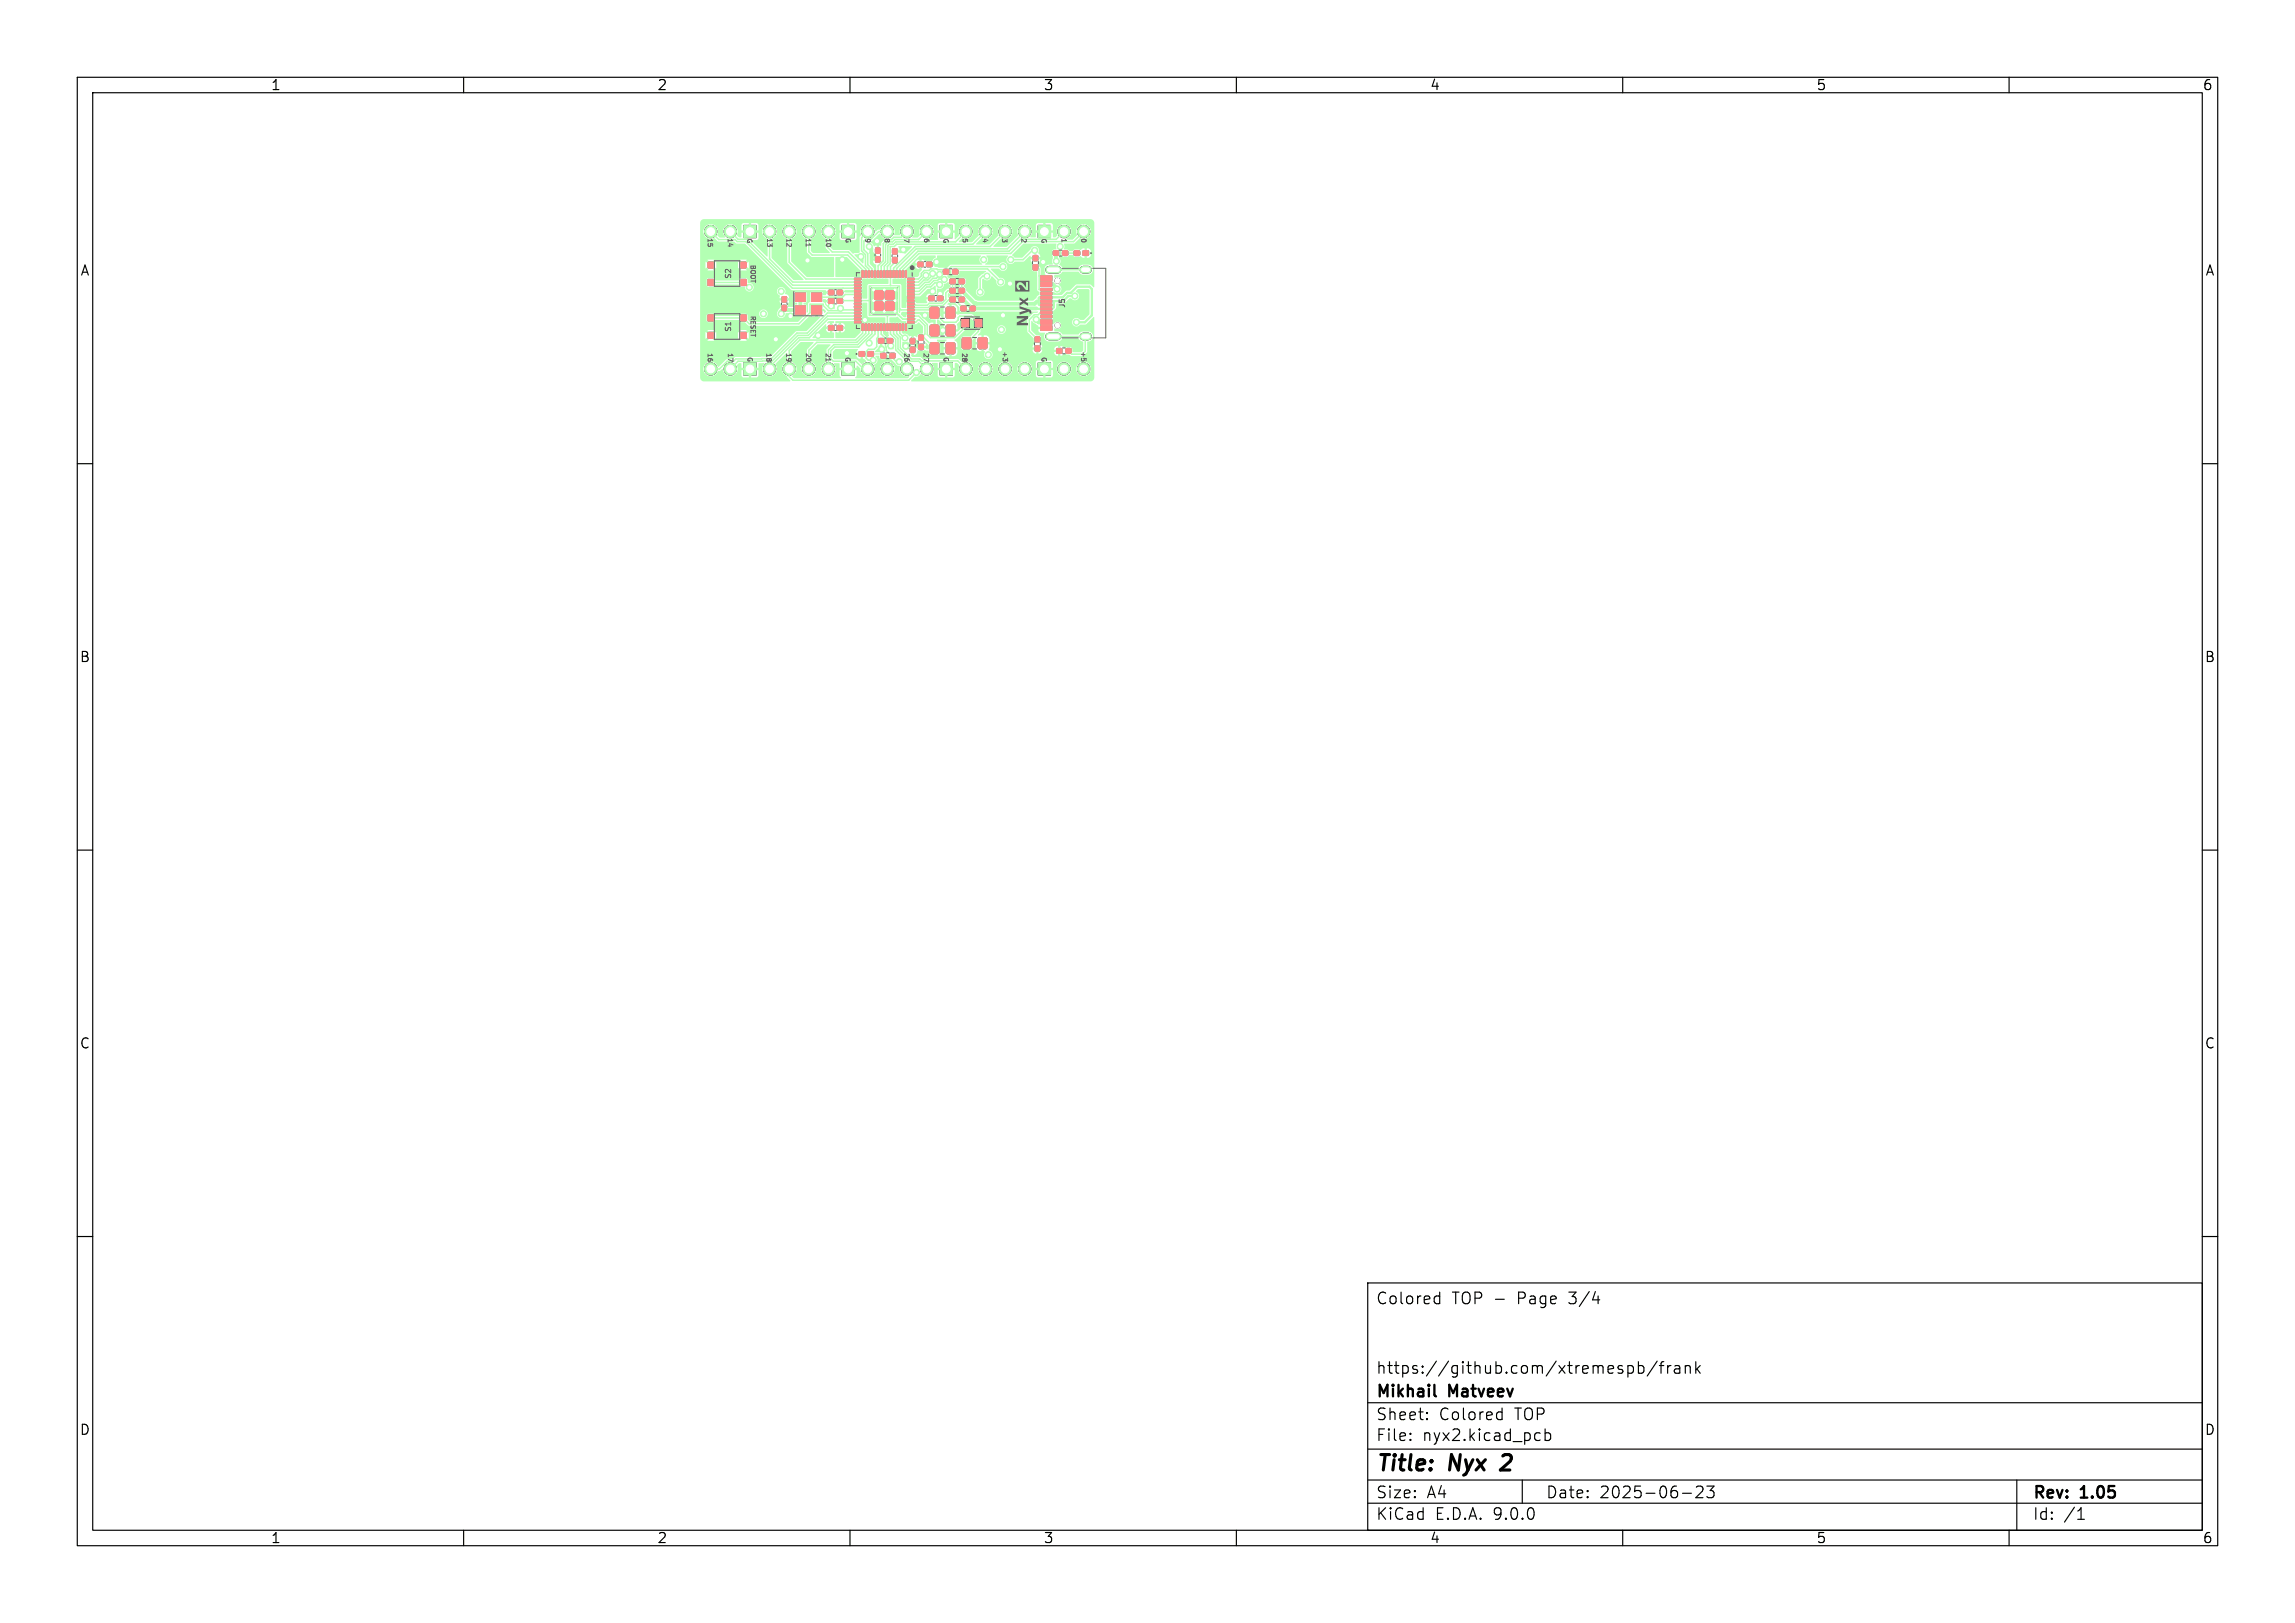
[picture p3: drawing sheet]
<svg xmlns="http://www.w3.org/2000/svg" width="297mm" height="210mm" viewBox="0 0 297 210" stroke-linecap="round" stroke-linejoin="round" font-family="sans-serif">
<defs><g id="words">
<g font-size="2.8">
<text x="178" y="190.9">Title:</text>
<text x="187.7" y="190.9">Nyx</text>
<text x="195.2" y="190.9">2</text>
</g>
<g font-size="2.1">
<text x="178" y="169">Colored</text>
<text x="187.9" y="169">TOP -</text>
<text x="196.5" y="169">Page</text>
<text x="203.3" y="169">3/4</text>
<text x="178" y="178">https://github.com/xtremespb/frank</text>
<text x="178" y="184">Sheet:</text>
<text x="178" y="181.2">Mikhail</text>
<text x="186.2" y="184">Colored</text>
<text x="187.6" y="181.2">Matveev</text>
<text x="196.1" y="184">TOP</text>
<text x="178" y="186.7">File:</text>
<text x="184.1" y="186.7">nyx2.kicad_pcb</text>
<text x="178" y="196.9">KiCad</text>
<text x="178" y="194.1">Size:</text>
<text x="184.7" y="194.1">A4</text>
<text x="185.7" y="196.9">E.D.A.</text>
<text x="193.3" y="196.9">9.0.0</text>
<text x="200" y="194.1">Date:</text>
<text x="207" y="194.1">2025-06-23</text>
<text x="263" y="194.3">Rev:</text>
<text x="263" y="196.9">Id:</text>
<text x="267.1" y="196.9">/1</text>
<text x="269.4" y="194.3">1.05</text>
</g>
<g font-size="1.8">
<text x="35" y="11.9">1</text>
<text x="85" y="11.9">2</text>
<text x="135" y="11.9">3</text>
<text x="185" y="11.9">4</text>
<text x="235" y="11.9">5</text>
<text x="285" y="11.9">6</text>
<text x="10.3" y="35.9">A</text>
<text x="285.4" y="35.9">A</text>
<text x="10.3" y="85.9">B</text>
<text x="285.3" y="85.9">B</text>
<text x="10.3" y="135.9">C</text>
<text x="285.3" y="135.9">C</text>
<text x="10.3" y="185.9">D</text>
<text x="285.3" y="185.9">D</text>
<text x="35" y="199.9">1</text>
<text x="85" y="199.9">2</text>
<text x="135" y="199.9">3</text>
<text x="185" y="199.9">4</text>
<text x="235" y="199.9">5</text>
<text x="285" y="199.9">6</text>
</g>
<g font-size="1" fill="#626262">
<text x="94.8" y="36.2" transform="rotate(-90 94.8 36.2)">S2</text>
<text x="138" y="40" transform="rotate(-90 138 40)">J5</text>
<text x="94.8" y="43" transform="rotate(-90 94.8 43)">S1</text>
</g>
<g font-size=".8" fill="#626262">
<text x="91.5" y="30.8" transform="rotate(90 91.5 30.8)">15</text>
<text x="94.1" y="30.8" transform="rotate(90 94.1 30.8)">14</text>
<text x="96.5" y="30.8" transform="rotate(90 96.5 30.8)">G</text>
<text x="97" y="34.2" transform="rotate(90 97 34.2)">BOOT</text>
<text x="99.2" y="30.8" transform="rotate(90 99.2 30.8)">13</text>
<text x="101.7" y="30.8" transform="rotate(90 101.7 30.8)">12</text>
<text x="104.2" y="30.8" transform="rotate(90 104.2 30.8)">11</text>
<text x="106.8" y="30.8" transform="rotate(90 106.8 30.8)">10</text>
<text x="109.3" y="30.8" transform="rotate(90 109.3 30.8)">G</text>
<text x="111.9" y="30.8" transform="rotate(90 111.9 30.8)">9</text>
<text x="114.4" y="30.8" transform="rotate(90 114.4 30.8)">8</text>
<text x="116.9" y="30.8" transform="rotate(90 116.9 30.8)">7</text>
<text x="119.5" y="30.8" transform="rotate(90 119.5 30.8)">6</text>
<text x="121.9" y="30.8" transform="rotate(90 121.9 30.8)">G</text>
<text x="124.5" y="30.8" transform="rotate(90 124.5 30.8)">5</text>
<text x="127.1" y="30.8" transform="rotate(90 127.1 30.8)">4</text>
<text x="129.6" y="30.8" transform="rotate(90 129.6 30.8)">3</text>
<text x="132.1" y="30.8" transform="rotate(90 132.1 30.8)">2</text>
<text x="134.6" y="30.8" transform="rotate(90 134.6 30.8)">G</text>
<text x="137.3" y="30.8" transform="rotate(90 137.3 30.8)">1</text>
<text x="139.8" y="30.8" transform="rotate(90 139.8 30.8)">0</text>
<text x="97" y="40.8" transform="rotate(90 97 40.8)">RESET</text>
<text x="91.5" y="45.7" transform="rotate(90 91.5 45.7)">16</text>
<text x="94.1" y="45.7" transform="rotate(90 94.1 45.7)">17</text>
<text x="96.6" y="46.1" transform="rotate(90 96.6 46.1)">G</text>
<text x="99.1" y="45.7" transform="rotate(90 99.1 45.7)">18</text>
<text x="101.7" y="45.7" transform="rotate(90 101.7 45.7)">19</text>
<text x="104.2" y="45.7" transform="rotate(90 104.2 45.7)">20</text>
<text x="106.8" y="45.7" transform="rotate(90 106.8 45.7)">21</text>
<text x="109.2" y="46.1" transform="rotate(90 109.2 46.1)">G</text>
<text x="116.9" y="45.7" transform="rotate(90 116.9 45.7)">26</text>
<text x="119.4" y="45.7" transform="rotate(90 119.4 45.7)">27</text>
<text x="121.9" y="46.1" transform="rotate(90 121.9 46.1)">G</text>
<text x="124.4" y="45.7" transform="rotate(90 124.4 45.7)">28</text>
<text x="129.6" y="45.3" transform="rotate(90 129.6 45.3)">+3</text>
<text x="134.6" y="46.1" transform="rotate(90 134.6 46.1)">G</text>
<text x="139.7" y="45.3" transform="rotate(90 139.7 45.3)">+5</text>
</g>
</g></defs>
<g fill="none" stroke="#000" stroke-width=".15">
<path d="M10 10h277v190h-277zM12 12h273v186h-273zM60 10v2M110 10v2M160 10v2M210 10v2M260 10v2M10 60h2M285 60h2M10 110h2M285 110h2M10 160h2"/>
<path d="M177 166h108v32h-108zM185.9 167.7l.4 .1M186.3 167.2v1.5M186.3 168.6l-.4 .1M206.1 168.2h.9M210.7 176.8l.4-.1 .3 .3v.4l-.2 .2-.1 .1-.4-.1M212 176.8l.5-.1 .2 .3v.4l-.1 .2-.1 .1-.5-.1M212 176.2v1.5M214.5 176.1l-1.3 2M214.7 176.7h.6M215.3 176.2l-.3 .1v.1v1.3M215.8 176.7v1"/>
<path d="M216.2 176.7a.38 .38 0 0 0-.4 .3M216.7 176.8l.2-.1 .4 .1 .1 .9M217.4 177.1h-.5a.29 .29 0 0 0-.2 .3 .29 .29 0 0 0 .2 .3l.5-.1M218.1 176.8a.37 .37 0 0 1 .6 .1v.8M218.1 176.7v1M219.5 176.2v1.5M219.6 177.1l.4 .6M220 176.7l-.5 .6M285 160h2M60 198v2M110 198v2M160 198v2"/>
<path d="M177 194.5h108M177 191.5h108M177 187.5h108M177 181.5h108M182.5 186.3h.1l-.1 .1M182.5 186.3v.1M182.5 185.5v.1M182.5 185.5h.1l-.1 .1M184.7 183.6v.1M184.7 183.6h-.1l.1 .1M184.7 182.8v.1M184.7 182.8h-.1l.1 .1"/>
<path d="M194 182.7l.4 .1M194.4 182.2v1.5M194.4 183.6l-.4 .1M197 191.5v3M198.9 185.4l.4 .1M199.3 186.3l-.4 .1M200 185.5l.4-.1 .3 .3v.4l-.2 .2-.1 .1-.4-.1M200 184.9v1.5M210 198v2M217.7 193.2h1.2M219.5 192.4l.2-.1h.4a.41 .41 0 0 1 .2 .6l-.8 .9h.9M220.9 192.3h.9l-.5 .6a.41 .41 0 0 1 .5 .3v.3l-.1 .2-.6 .1-.2-.1"/>
<path d="M260 198v2M261 191.5v6.5M268.9 196.6h.8M269 195.5l.3-.4v1.5"/>
</g>
<path d="M195.4 189.1l-1.2 1.1h1.2" fill="none" stroke="#000" stroke-width=".4"/>
<path d="M185.6 180.5l.2 .2" fill="none" stroke="#000" stroke-width=".3"/>
<g fill="#000" stroke="#000" stroke-width=".13">
<path d="M91.6 33.9h.8v.8h-.8zM91.6 36.2h.8v.7h-.8zM95.8 33.9h.8v.8h-.8zM95.8 36.2h.8v.7h-.8zM96.3 29.2h1.6v1.6h-1.6zM101.2 38.4h.6v.7h-.6zM102.9 37.9h1.3v1.1h-1.3zM105 37.9h1.3v1.1h-1.3zM107.2 38.7h.7v.5h-.7zM107.2 37.6h.7v.5h-.7zM109 29.2h1.6v1.6h-1.6zM108.4 38.7h.6v.5h-.6z"/>
<path d="M108.4 37.6h.6v.5h-.6zM110.6 36h.8v.2h-.8zM110.6 36.4h.8v.2h-.8zM110.6 36.8h.8v.2h-.8zM110.6 37.2h.8v.2h-.8zM110.6 37.6h.8v.2h-.8zM110.6 38h.8v.2h-.8zM110.6 38.4h.8v.2h-.8zM110.6 38.8h.8v.2h-.8zM110.6 39.2h.8v.2h-.8zM110.6 39.6h.8v.2h-.8zM111.6 35l.1 .1v.8h-.2z"/>
<path d="M112 35l.1 .1v.8h-.2zM112.4 35l.1 .1v.8h-.2zM112.8 37.2h3.3v3.4h-3.3zM112.8 35l.1 .1v.8h-.2zM113.2 35l.1 .1v.8h-.2zM113.3 33.2h.6v.7h-.6zM113.3 32.1h.6v.7h-.6zM113.6 35l.1 .1v.8h-.2zM114 35l.1 .1v.8h-.2zM114.4 35l.1 .1v.8h-.2zM114.8 35l.1 .1v.8h-.2zM115.2 35l.1 .1v.8h-.2z"/>
<path d="M115.5 33.3h.6v.7h-.6zM115.5 32.2h.6v.7h-.6zM115.6 35l.1 .1v.8h-.2zM116 35l.1 .1v.8h-.2zM116.4 35l.1 .1v.8h-.2zM116.8 35l.1 .1v.8h-.2zM117.2 35l.1 .1v.8h-.2zM117.5 39.6h.8v.2h-.8zM117.5 39.2h.8v.2h-.8zM117.5 38.8h.8v.2h-.8zM117.5 38.4h.8v.2h-.8zM117.5 38h.8v.2h-.8z"/>
<path d="M117.5 37.6h.8v.2h-.8zM117.5 37.2h.8v.2h-.8zM117.5 36.8h.8v.2h-.8zM117.5 36.4h.8v.2h-.8zM117.4 36.1l.9-.1v.2h-.8zM118.8 33.9h.6v.6h-.6zM119.9 33.9h.7v.6h-.7zM120.2 38.3h.7v.6h-.7zM120.4 39.8l.2-.1 .8 .1 .1 .2-.1 1.1-.1 .1-.9-.1-.1-.2zM121.3 38.3h.7v.6h-.7zM121.7 29.2h1.6v1.6h-1.6zM122.1 34.9h.6v.5h-.6z"/>
<path d="M122.5 39.8l.2-.1 .8 .1 .1 .2-.1 1.1-.2 .1-.8-.1-.1-.2zM123.3 34.9h.6v.5h-.6zM123 36.1h.6v.6h-.6zM123 37.3h.6v.6h-.6zM123 38.5h.6v.5h-.6zM124.2 36.1h.6v.6h-.6zM124.2 37.3h.6v.6h-.6zM124.2 38.5h.6v.5h-.6zM133.7 33.1h.6v.6h-.6zM133.7 34.3h.6v.6h-.6zM134.4 29.2h1.6v1.6h-1.6zM134.7 39.3h1.4v.3h-1.4z"/>
<path d="M134.7 38.8h1.4v.3h-1.4zM134.7 38.3h1.4v.3h-1.4zM134.7 37.8h1.4v.3h-1.4zM134.7 37.3h1.4v.3h-1.4zM134.7 36.5h1.4v.6h-1.4zM134.7 35.7h1.4v.6h-1.4zM136.3 32.5h.7v.5h-.7zM137.5 32.5h.7v.5h-.7zM139 32.5h.7v.5h-.7zM140.2 32.5h.6v.5h-.6zM91.6 40.8h.8v.7h-.8zM91.6 43h.8v.8h-.8z"/>
<path d="M95.8 40.8h.8v.7h-.8zM95.8 43h.8v.8h-.8zM96.3 46.9h1.6v1.6h-1.6zM101.2 39.5h.6v.7h-.6zM102.9 39.6h1.3v1.1h-1.3zM105 39.6h1.3v1.1h-1.3zM107.2 42.1h.7v.6h-.7zM109 46.9h1.6v1.6h-1.6zM108.4 42.1h.6v.6h-.6zM111.2 45.5h.7v.6h-.7zM110.6 40h.8v.2h-.8zM110.6 40.4h.8v.2h-.8z"/>
<path d="M110.6 40.8h.8v.2h-.8zM110.6 41.2h.8v.2h-.8zM110.6 41.6h.8v.2h-.8zM111.6 41.9l.1 .1v.8l-.2-.1zM112 41.9l.1 .1v.8l-.2-.1zM112.3 45.5h.7v.6h-.7zM112.4 41.9l.1 .1v.8l-.2-.1zM112.8 41.9l.1 .1v.8l-.2-.1zM113.2 41.9l.1 .1v.8l-.2-.1zM113.6 41.9l.1 .1v.8l-.2-.1zM114 45.8h.6v.5h-.6zM114 41.9l.1 .1v.8l-.2-.1z"/>
<path d="M113.7 43.8h.7v.6h-.7zM114.4 41.9l.1 .1v.8l-.2-.1zM114.8 41.9l.1 .1v.8l-.2-.1zM115.2 45.8h.6v.5h-.6zM115.2 41.9l.1 .1v.8l-.2-.1zM114.8 43.8h.7v.6h-.7zM115.6 41.9l.1 .1v.8l-.2-.1zM116 41.9l.1 .1v.8l-.2-.1zM116.4 41.9l.1 .1v.8l-.2-.1zM116.8 41.9l.1 .1v.8l-.2-.1zM117.2 41.9l.1 .1v.8l-.2-.1zM117.8 43.8h.6v.7h-.6z"/>
<path d="M117.8 44.9h.6v.7h-.6zM117.5 41.6h.8v.2h-.8zM117.5 41.2h.8v.2h-.8zM117.5 40.8h.8v.2h-.8zM117.5 40.4h.8v.2h-.8zM117.5 40h.8v.2h-.8zM118.9 44.6h.6v.6h-.6zM118.9 43.4h.6v.6h-.6zM120.4 42.1l.2-.1 .9 .1v.2v1.1l-.2 .1-.9-.1v-.2zM120.4 44.4l.2-.1 .9 .1v.2v1.1l-.2 .1-.9-.1v-.2zM121.7 46.9h1.6v1.6h-1.6zM122.5 42.1l.2-.1 .8 .1 .1 .2-.1 1.1-.2 .1-.8-.1-.1-.2z"/>
<path d="M122.5 44.4l.2-.1 .8 .1 .1 .2-.1 1.1-.2 .1-.8-.1-.1-.2zM124.6 43.8l.1-.1 .9 .1 .1 .1-.1 1.2h-.2h-.8l-.1-.2zM124.4 39.6h.6v.6h-.6zM124.4 41.2h1v1.2h-1zM125.6 39.6h.6v.6h-.6zM126.6 43.8l.2-.1 .9 .1 .1 .1-.1 1.2h-.2h-.9v-.2zM126.1 41.2h1v1.2h-1zM134 44.8h.5v.6h-.5zM134 43.6h.5v.6h-.5zM134.4 46.9h1.6v1.6h-1.6zM134.7 42.1h1.4v.6h-1.4zM134.7 41.4h1.4v.6h-1.4z"/>
<path d="M134.7 40.8h1.4v.3h-1.4zM134.7 40.3h1.4v.3h-1.4zM134.7 39.8h1.4v.3h-1.4zM136.8 45.1h.6v.6h-.6zM138 45.1h.6v.6h-.6z"/>
<circle cx="92" cy="30" r=".8"/>
<circle cx="94.5" cy="30" r=".8"/>
<circle cx="99.6" cy="30" r=".8"/>
<circle cx="102.1" cy="30" r=".8"/>
<circle cx="104.7" cy="30" r=".8"/>
<circle cx="107.2" cy="30" r=".8"/>
<circle cx="112.3" cy="30" r=".8"/>
<circle cx="114.8" cy="30" r=".8"/>
<circle cx="117.4" cy="30" r=".8"/>
<circle cx="119.9" cy="30" r=".8"/>
<circle cx="125" cy="30" r=".8"/>
<circle cx="127.5" cy="30" r=".8"/>
<circle cx="130.1" cy="30" r=".8"/>
<circle cx="132.6" cy="30" r=".8"/>
<circle cx="136.9" cy="36.3" r=".33"/>
<circle cx="137.7" cy="30" r=".8"/>
<circle cx="140.2" cy="30" r=".8"/>
<circle cx="92" cy="47.7" r=".8"/>
<circle cx="94.5" cy="47.7" r=".8"/>
<circle cx="99.6" cy="47.7" r=".8"/>
<circle cx="102.1" cy="47.7" r=".8"/>
<circle cx="104.7" cy="47.7" r=".8"/>
<circle cx="107.2" cy="47.7" r=".8"/>
<circle cx="112.3" cy="47.7" r=".8"/>
<circle cx="114.8" cy="47.7" r=".8"/>
<circle cx="117.4" cy="47.7" r=".8"/>
<circle cx="119.9" cy="47.7" r=".8"/>
<circle cx="125" cy="47.7" r=".8"/>
<circle cx="127.5" cy="47.7" r=".8"/>
<circle cx="130.1" cy="47.7" r=".8"/>
<circle cx="132.6" cy="47.7" r=".8"/>
<circle cx="136.9" cy="42.1" r=".33"/>
<circle cx="137.7" cy="47.7" r=".8"/>
<circle cx="140.2" cy="47.7" r=".8"/>
</g>
<path d="M135.8 34.9h1.1M140.2 34.9h.6M135.8 43.5h1.1M140.2 43.5h.6" fill="none" stroke="#000" stroke-width="1"/>
<g fill="#b3ffb3" stroke="#b3ffb3" stroke-width=".13">
<path d="M111.2 45.5h.7v.6h-.7z"/>
<path d="M112.3 45.5h.7v.6h-.7z"/>
<path d="M91.6 40.8h.8v.7h-.8z"/>
<path d="M95.8 40.8h.8v.7h-.8z"/>
<path d="M91.6 43h.8v.8h-.8z"/>
<path d="M95.8 43h.8v.8h-.8z"/>
<path d="M118.8 33.9h.6v.6h-.6z"/>
<path d="M119.9 33.9h.7v.6h-.7z"/>
<path d="M124.2 38.5h.6v.5h-.6z"/>
<path d="M123 38.5h.6v.5h-.6z"/>
<path d="M117.2 35l.1 .1v.8h-.2z"/>
<path d="M116.8 35l.1 .1v.8h-.2z"/>
<path d="M116.4 35l.1 .1v.8h-.2z"/>
<path d="M116 35l.1 .1v.8h-.2z"/>
<path d="M115.6 35l.1 .1v.8h-.2z"/>
<path d="M115.2 35l.1 .1v.8h-.2z"/>
<path d="M114.8 35l.1 .1v.8h-.2z"/>
<path d="M114.4 35l.1 .1v.8h-.2z"/>
<path d="M114 35l.1 .1v.8h-.2z"/>
<path d="M113.6 35l.1 .1v.8h-.2z"/>
<path d="M113.2 35l.1 .1v.8h-.2z"/>
<path d="M112.8 35l.1 .1v.8h-.2z"/>
<path d="M112.4 35l.1 .1v.8h-.2z"/>
<path d="M112 35l.1 .1v.8h-.2z"/>
<path d="M111.6 35l.1 .1v.8h-.2z"/>
<path d="M110.6 36h.8v.2h-.8z"/>
<path d="M110.6 36.4h.8v.2h-.8z"/>
<path d="M110.6 36.8h.8v.2h-.8z"/>
<path d="M110.6 37.2h.8v.2h-.8z"/>
<path d="M110.6 37.6h.8v.2h-.8z"/>
<path d="M110.6 38h.8v.2h-.8z"/>
<path d="M110.6 38.4h.8v.2h-.8z"/>
<path d="M110.6 38.8h.8v.2h-.8z"/>
<path d="M110.6 39.2h.8v.2h-.8z"/>
<path d="M110.6 39.6h.8v.2h-.8z"/>
<path d="M110.6 40h.8v.2h-.8z"/>
<path d="M110.6 40.4h.8v.2h-.8z"/>
<path d="M110.6 40.8h.8v.2h-.8z"/>
<path d="M110.6 41.2h.8v.2h-.8z"/>
<path d="M110.6 41.6h.8v.2h-.8z"/>
<path d="M111.6 41.9l.1 .1v.8l-.2-.1z"/>
<path d="M112 41.9l.1 .1v.8l-.2-.1z"/>
<path d="M112.4 41.9l.1 .1v.8l-.2-.1z"/>
<path d="M112.8 41.9l.1 .1v.8l-.2-.1z"/>
<path d="M113.2 41.9l.1 .1v.8l-.2-.1z"/>
<path d="M113.6 41.9l.1 .1v.8l-.2-.1z"/>
<path d="M114 41.9l.1 .1v.8l-.2-.1z"/>
<path d="M114.4 41.9l.1 .1v.8l-.2-.1z"/>
<path d="M114.8 41.9l.1 .1v.8l-.2-.1z"/>
<path d="M115.2 41.9l.1 .1v.8l-.2-.1z"/>
<path d="M115.6 41.9l.1 .1v.8l-.2-.1z"/>
<path d="M116 41.9l.1 .1v.8l-.2-.1z"/>
<path d="M116.4 41.9l.1 .1v.8l-.2-.1z"/>
<path d="M116.8 41.9l.1 .1v.8l-.2-.1z"/>
<path d="M117.2 41.9l.1 .1v.8l-.2-.1z"/>
<path d="M117.5 41.6h.8v.2h-.8z"/>
<path d="M117.5 41.2h.8v.2h-.8z"/>
<path d="M117.5 40.8h.8v.2h-.8z"/>
<path d="M117.5 40.4h.8v.2h-.8z"/>
<path d="M117.5 40h.8v.2h-.8z"/>
<path d="M117.5 39.6h.8v.2h-.8z"/>
<path d="M117.5 39.2h.8v.2h-.8z"/>
<path d="M117.5 38.8h.8v.2h-.8z"/>
<path d="M117.5 38.4h.8v.2h-.8z"/>
<path d="M117.5 38h.8v.2h-.8z"/>
<path d="M117.5 37.6h.8v.2h-.8z"/>
<path d="M117.5 37.2h.8v.2h-.8z"/>
<path d="M117.5 36.8h.8v.2h-.8z"/>
<path d="M117.5 36.4h.8v.2h-.8z"/>
<path d="M117.4 36.1l.9-.1v.2h-.8z"/>
<path d="M112.8 37.2h3.3v3.4h-3.3z"/>
<path d="M115.5 33.3h.6v.7h-.6z"/>
<path d="M115.5 32.2h.6v.7h-.6z"/>
<path d="M124.2 36.1h.6v.6h-.6z"/>
<path d="M123 36.1h.6v.6h-.6z"/>
<path d="M134.7 42.1h1.4v.6h-1.4z"/>
<path d="M134.7 41.4h1.4v.6h-1.4z"/>
<path d="M134.7 40.8h1.4v.3h-1.4z"/>
<path d="M134.7 40.3h1.4v.3h-1.4z"/>
<path d="M134.7 39.8h1.4v.3h-1.4z"/>
<path d="M134.7 39.3h1.4v.3h-1.4z"/>
<path d="M134.7 38.8h1.4v.3h-1.4z"/>
<path d="M134.7 38.3h1.4v.3h-1.4z"/>
<path d="M134.7 37.8h1.4v.3h-1.4z"/>
<path d="M134.7 37.3h1.4v.3h-1.4z"/>
<path d="M134.7 36.5h1.4v.6h-1.4z"/>
<path d="M134.7 35.7h1.4v.6h-1.4z"/>
<path d="M124.6 43.8l.1-.1 .9 .1 .1 .1-.1 1.2h-.2h-.8l-.1-.2z"/>
<path d="M126.6 43.8l.2-.1 .9 .1 .1 .1-.1 1.2h-.2h-.9v-.2z"/>
<path d="M108.4 42.1h.6v.6h-.6z"/>
<path d="M107.2 42.1h.7v.6h-.7z"/>
<path d="M108.4 38.7h.6v.5h-.6z"/>
<path d="M107.2 38.7h.7v.5h-.7z"/>
<path d="M134.4 29.2h1.6v1.6h-1.6z"/>
<path d="M121.7 29.2h1.6v1.6h-1.6z"/>
<path d="M109 29.2h1.6v1.6h-1.6z"/>
<path d="M96.3 29.2h1.6v1.6h-1.6z"/>
<path d="M91.6 33.9h.8v.8h-.8z"/>
<path d="M95.8 33.9h.8v.8h-.8z"/>
<path d="M91.6 36.2h.8v.7h-.8z"/>
<path d="M95.8 36.2h.8v.7h-.8z"/>
<path d="M120.4 42.1l.2-.1 .9 .1v.2v1.1l-.2 .1-.9-.1v-.2z"/>
<path d="M122.5 42.1l.2-.1 .8 .1 .1 .2-.1 1.1-.2 .1-.8-.1-.1-.2z"/>
<path d="M120.4 44.4l.2-.1 .9 .1v.2v1.1l-.2 .1-.9-.1v-.2z"/>
<path d="M122.5 44.4l.2-.1 .8 .1 .1 .2-.1 1.1-.2 .1-.8-.1-.1-.2z"/>
<path d="M137.5 32.5h.7v.5h-.7z"/>
<path d="M136.3 32.5h.7v.5h-.7z"/>
<path d="M117.8 43.8h.6v.7h-.6z"/>
<path d="M117.8 44.9h.6v.7h-.6z"/>
<path d="M120.4 39.8l.2-.1 .8 .1 .1 .2-.1 1.1-.1 .1-.9-.1-.1-.2z"/>
<path d="M122.5 39.8l.2-.1 .8 .1 .1 .2-.1 1.1-.2 .1-.8-.1-.1-.2z"/>
<path d="M120.2 38.3h.7v.6h-.7z"/>
<path d="M121.3 38.3h.7v.6h-.7z"/>
<path d="M114.8 43.8h.7v.6h-.7z"/>
<path d="M113.7 43.8h.7v.6h-.7z"/>
<path d="M125.6 39.6h.6v.6h-.6z"/>
<path d="M124.4 39.6h.6v.6h-.6z"/>
<path d="M133.7 33.1h.6v.6h-.6z"/>
<path d="M133.7 34.3h.6v.6h-.6z"/>
<path d="M102.9 39.6h1.3v1.1h-1.3z"/>
<path d="M105 39.6h1.3v1.1h-1.3z"/>
<path d="M105 37.9h1.3v1.1h-1.3z"/>
<path d="M102.9 37.9h1.3v1.1h-1.3z"/>
<path d="M114 45.8h.6v.5h-.6z"/>
<path d="M115.2 45.8h.6v.5h-.6z"/>
<path d="M118.9 44.6h.6v.6h-.6z"/>
<path d="M118.9 43.4h.6v.6h-.6z"/>
<path d="M113.3 33.2h.6v.7h-.6z"/>
<path d="M113.3 32.1h.6v.7h-.6z"/>
<path d="M126.2 41.3h.9v1h-.9z"/>
<path d="M124.5 41.3h.9v1h-.9z"/>
<path d="M140.2 32.5h.6v.5h-.6z"/>
<path d="M139 32.5h.7v.5h-.7z"/>
<path d="M122.1 34.9h.6v.5h-.6z"/>
<path d="M123.3 34.9h.6v.5h-.6z"/>
<path d="M134 44.8h.5v.6h-.5z"/>
<path d="M134 43.6h.5v.6h-.5z"/>
<path d="M138 45.1h.6v.6h-.6z"/>
<path d="M136.8 45.1h.6v.6h-.6z"/>
<path d="M96.3 46.9h1.6v1.6h-1.6z"/>
<path d="M109 46.9h1.6v1.6h-1.6z"/>
<path d="M121.7 46.9h1.6v1.6h-1.6z"/>
<path d="M134.4 46.9h1.6v1.6h-1.6z"/>
<path d="M101.2 39.5h.6v.7h-.6z"/>
<path d="M101.2 38.4h.6v.7h-.6z"/>
<path d="M124.2 37.3h.6v.6h-.6z"/>
<path d="M123 37.3h.6v.6h-.6z"/>
<path d="M108.4 37.6h.6v.5h-.6z"/>
<path d="M107.2 37.6h.7v.5h-.7z"/>
<circle cx="115.8" cy="37.5" r=".3"/>
<circle cx="114.4" cy="37.5" r=".3"/>
<circle cx="113.1" cy="37.5" r=".3"/>
<circle cx="115.8" cy="38.9" r=".3"/>
<circle cx="114.4" cy="38.9" r=".3"/>
<circle cx="113.1" cy="38.9" r=".3"/>
<circle cx="115.8" cy="40.3" r=".3"/>
<circle cx="114.4" cy="40.3" r=".3"/>
<circle cx="113.1" cy="40.3" r=".3"/>
<circle cx="140.2" cy="30" r=".8"/>
<circle cx="137.7" cy="30" r=".8"/>
<circle cx="132.6" cy="30" r=".8"/>
<circle cx="130.1" cy="30" r=".8"/>
<circle cx="127.5" cy="30" r=".8"/>
<circle cx="125" cy="30" r=".8"/>
<circle cx="119.9" cy="30" r=".8"/>
<circle cx="117.4" cy="30" r=".8"/>
<circle cx="114.8" cy="30" r=".8"/>
<circle cx="112.3" cy="30" r=".8"/>
<circle cx="107.2" cy="30" r=".8"/>
<circle cx="104.7" cy="30" r=".8"/>
<circle cx="102.1" cy="30" r=".8"/>
<circle cx="99.6" cy="30" r=".8"/>
<circle cx="94.5" cy="30" r=".8"/>
<circle cx="92" cy="30" r=".8"/>
<circle cx="92" cy="47.7" r=".8"/>
<circle cx="94.5" cy="47.7" r=".8"/>
<circle cx="99.6" cy="47.7" r=".8"/>
<circle cx="102.1" cy="47.7" r=".8"/>
<circle cx="104.7" cy="47.7" r=".8"/>
<circle cx="107.2" cy="47.7" r=".8"/>
<circle cx="112.3" cy="47.7" r=".8"/>
<circle cx="114.8" cy="47.7" r=".8"/>
<circle cx="117.4" cy="47.7" r=".8"/>
<circle cx="119.9" cy="47.7" r=".8"/>
<circle cx="125" cy="47.7" r=".8"/>
<circle cx="127.5" cy="47.7" r=".8"/>
<circle cx="130.1" cy="47.7" r=".8"/>
<circle cx="132.6" cy="47.7" r=".8"/>
<circle cx="137.7" cy="47.7" r=".8"/>
<circle cx="140.2" cy="47.7" r=".8"/>
<circle cx="134.1" cy="41.3" r=".4"/>
<circle cx="98.8" cy="40.6" r=".4"/>
<circle cx="136.8" cy="37.4" r=".4"/>
<circle cx="121.2" cy="33.9" r=".4"/>
<circle cx="116.9" cy="32.3" r=".4"/>
<circle cx="135" cy="33.9" r=".4"/>
<circle cx="102.3" cy="40.9" r=".4"/>
<circle cx="113.5" cy="31.2" r=".4"/>
<circle cx="129.8" cy="40.8" r=".4"/>
<circle cx="109.6" cy="45.7" r=".4"/>
<circle cx="129.4" cy="45.2" r=".4"/>
<circle cx="122" cy="42.8" r=".4"/>
<circle cx="121.7" cy="38" r=".4"/>
<circle cx="104.5" cy="33.7" r=".4"/>
<circle cx="105.9" cy="43.4" r=".4"/>
<circle cx="100.4" cy="43.9" r=".4"/>
<circle cx="114.1" cy="45.2" r=".4"/>
<circle cx="107.6" cy="39.6" r=".4"/>
<circle cx="130.7" cy="36.7" r=".4"/>
<circle cx="115.3" cy="44.7" r=".4"/>
<circle cx="120.7" cy="37.7" r=".4"/>
<circle cx="101.1" cy="37.7" r=".4"/>
<circle cx="111.9" cy="41.4" r=".4"/>
<circle cx="112.5" cy="31.9" r=".4"/>
<circle cx="119.7" cy="40.8" r=".4"/>
<circle cx="111.4" cy="33.2" r=".4"/>
<circle cx="127.9" cy="45.9" r=".4"/>
<circle cx="101.1" cy="40.6" r=".4"/>
<circle cx="129.6" cy="42.7" r=".4"/>
<circle cx="137.2" cy="31.9" r=".4"/>
<circle cx="117.2" cy="44.8" r=".4"/>
<circle cx="136.7" cy="33.8" r=".4"/>
<circle cx="109" cy="33.6" r=".4"/>
<circle cx="127.3" cy="33.6" r=".4"/>
<circle cx="129.8" cy="34.5" r=".4"/>
<circle cx="97" cy="37.2" r=".4"/>
<circle cx="129.5" cy="36.5" r=".4"/>
<circle cx="130.8" cy="33.6" r=".4"/>
<circle cx="133.9" cy="32.4" r=".4"/>
<circle cx="121.6" cy="36.8" r=".4"/>
<circle cx="127.7" cy="35.7" r=".4"/>
<circle cx="119.8" cy="35.6" r=".4"/>
<circle cx="126.8" cy="37.8" r=".4"/>
<circle cx="120.7" cy="35.4" r=".4"/>
<circle cx="121.6" cy="35.5" r=".4"/>
<circle cx="122.2" cy="36.2" r=".4"/>
<circle cx="139.3" cy="41.7" r=".4"/>
<circle cx="139.1" cy="38.3" r=".4"/>
<circle cx="108.8" cy="39.9" r=".4"/>
<circle cx="118.6" cy="48.2" r=".4"/>
<circle cx="113" cy="46.6" r=".4"/>
<circle cx="112.5" cy="44.4" r=".4"/>
<circle cx="117.1" cy="43.7" r=".4"/>
<circle cx="116.4" cy="46.8" r=".4"/>
</g>
<path d="M135.8 34.9h1.1M140.2 34.9h.6M135.8 43.5h1.1M140.2 43.5h.6" fill="none" stroke="#b3ffb3" stroke-width="1"/>
<path d="M135.4 36.8h.8l.6 .6M134.1 41.3l.3 .4h1" fill="none" stroke="#b3ffb3" stroke-width=".6"/>
<path d="M103.6 38.5v1.6h-1.9l-.2-.2-.4 .4v.3M112.5 31.9l.3 .3v.5l.8 .9M124.5 37.6l1.6 1.6 .3 .1h7.5l.3-.3M124.7 38.8l1.1 1.1M125.9 39.9h8.2M135 33.9l-.1 .1v1.5l.5 .5M136.7 32.8v1M117.2 44.8h.2l.7-.7 .8 .8h.3M122 42.8h1" fill="none" stroke="#b3ffb3" stroke-width=".5"/>
<g fill="none" stroke="#b3ffb3" stroke-width=".2">
<path d="M92 30l1 1h2.1l.3 .3h1.1l6 6h8.5M92 36.6h4.3l.7 .6M94.5 30l1 1h1.1l6 5.9h8.4M99.6 30v3.5l3 3h8.4M102.1 30v3.9l2.2 2.2h6.7M104.7 30v2.6l.4 .4h4.6l1.9 1.9v.6M107.1 30.1v1.9l.6 .6h2.1l2.2 2.2v.7M108.8 38.9h3.7M108.8 37.7h2.2M109.1 37.3h.1M111 37.3h.1M111 38.1h-1.6l-.4 .4h-3.3"/>
<path d="M111.8 31.2v1.1l.5 .5v1.5l.5 .5v.7M112.3 30l-.8 .8v1.7l.5 .5v1.4l.4 .4v.7M114.8 30h-1.1l-1 1M115.8 33.7v.3l-.6 .5v2.5M116.4 39.9l.2 .2h4M117.4 30l-.8 .7h-.9l-.3 .3h-.6l-.5 .5v2.2l-.7 .7v1.1M119.8 35.6v.2h-.2l-.7 .7h-1M119.9 30l-1 1h-3.1l-.3 .3h-.5l-.4 .4v2.2l-.6 .5v1.1M120.7 35.4v.2l-.6 .6h-.5l-.7 .7h-1M121.6 35.5l-.4 .5h-.5l-.5 .5h-.5l-.8 .8h-1M121.6 36.8l-.2-.2h-.4l-.6 .5h-.5l-.9 1h-1.1M122.2 36.2l-.7-.1-.2 .2h-.5l-.5 .5h-.5l-.8 .9h-1.1"/>
<path d="M123.3 36.4v1.2M123.3 37.6h-.6l-.3 .3v.8l-.5 .5h-1.6l-.3 .3h-1.5l-.2-.2h-.4M123.3 38.8h-.5l-.8 .7h-1.6l-.3 .3h-1.7l-.1-.1h-.4M123.5 38.8l1.2 1.1M123.7 35.1l.3-.3h3.8l1.7 1.7M124.5 36.4v1.2M125 30l-1.3 1.3h-7.8l-.3 .3h-.5l-.2 .2v2.2l-.5 .5v1M127.5 30l-1.6 1.6h-9.9l-.3 .3h-.5v2.2l-.4 .4v1M127.7 35.7h-.5l-.4 .4v1.7M129.8 34.5h-6.7l-.7 .7-.2-.3-1.8-.1-.2 .2h-.6l-.4 .4v.3l-.4 .4h-.9M130.1 30l-2 1.9h-9.7l-2.8 2.8v.8M132.6 30l-2.2 2.2h-11.8l-2.6 2.5v.8"/>
<path d="M133.9 32.4h-.3l-1.2 1.2h-1.6M134.3 34.6l.2 .2v2.7M134.5 37.5h.1M134.5 37.5h.9M136.3 34.9h4.2M137.7 30l-1 1h-4.6l-1.5 1.5h-11.8l-2.4 2.4v.6M137.8 32.8h1.6M140.2 30l-1.3 1.3h-6.6l-1.5 1.5h-11.9l-2.1 2.1v.6M94.1 46.7l-1 1h-1.1M107.5 46.4l.3 .3h3l1 1M111 41.3h-3.9l-2.4 2.4h-1.3l-3.8 3.8M111 40.9h-3.9l-2.5 2.5h-1.3l-3.4 3.3h-4.4l-1 1"/>
<path d="M111 40.5h-3.9l-2.6 2.6h-1.4l-3.3 3.3h-4.6l-.3 .3M111 40.1h-2l-.2-.2-.3 .3h-1.3l-.7-.7v-.1h-1.7v1.1l-1.4 1.4h-6.4l-.8-.8h-4.2M111.6 42.3v.8l-.8 .9h-7.3l-1.4 1.4v3.3l.5 .5h15l1-1M112 42.3v.8l-1.1 1.2h-5.2l-1 1v2.4M112.1 46.1v.2l.3 .3h.6M112.4 42.3v.9l-1.4 1.4h-3.1l-.7 .7v2.4M112.8 42.3v.9l-1.7 1.7h-3.1l-.5 .5M113.2 42.3v.9l-.7 .8v.4M113.6 42.3v1.3l-.1 .2v1.1l-.4 .3h-.7l-.3 .3M114 42.3v.9l.6 .6v1.1l.1 .1v.4l.6 .5M114.4 42.3v.9l.8 .7M114.8 40.8v1.5"/>
<path d="M115.2 42.3v.9l.7 .7v1.4l1.5 1.4v1M115.5 46.3l.5 .5h.4M115.6 42.3v.9l.6 .6v1.3l1.6 1.6h1.1l1 1M115.8 40.3l1 1h1.1M116 42.3v.9l.5 .4v1.4l1.4 1.4h1.1l.3 .3h4.6l1.1 1M116.4 42.3v.8l.7 .6M117.9 41.7h.6l.3-.3h.2l.7 .7v1.1l-.5 .5h.4l1.3 1.4M117.9 40.9h1l1.1 1.1v1.3l.4 .4h3.1l1.4-1.4v-.5M120.9 40.5l1.3 1.2h1.5l.3-.3v-.3l.2-.2h1.5l.9 .9v1.1l-1.5 1.5M135.4 40.5h-.8l-.3 .2h-.4l-.7 .7v1.5l1.1 1M136.3 43.5h4.2M138.3 45.4l.4 .4h1.4"/>
<path d="M140.4 43.6v1.9"/>
</g>
<path d="M124.5 38.8h.2M135.4 39.5h-.9l-.1-.1v-.8l.1-.1h3l.6-.6h.5l.8-.8h1.6l.3 .3v3.4l-.9 .9h-1.1M136.3 39l.1 .1v.7l-.2 .2-2.1-.1M139.1 38.3h-.8l-.7 .7h-2.2" fill="none" stroke="#b3ffb3" stroke-width=".3"/>
<path d="M112.1 45.5v.6M112.7 45.8h1.4" fill="none" stroke="#b3ffb3" stroke-width=".15"/>
<g fill="#b3ffb3">
<path d="M112.4 36.9h4.1v3.6l-.2-.1v-3.1l-.1-.2-3.4-.1-.2 .3v3.3l.2 .2h3.1h.1l-.1 .1h-3.5z"/>
<path d="M115 44.1h.3v.6h.4l-.1 .5h-.6l-.1-.4 .1-.1z"/>
<path d="M116.8 44.2h.6l.1 .4a.26 .26 0 0 1 .1 .4v.2h-.6l-.2-.3z"/>
<path d="M119.2 44.8l.6-.1-.1-.4h.1l.4 .4v.4l-.3 .1-.1-.2h-.5z"/>
<path d="M115.1 41.1h.8l.2-.1 .6 .5 .6 .1v.2l.2 .2h1l.4-.3 .5 .5v.9l-.5 .1-.2 .4-.5-.1v.5h.5l.2 .3h-.8v-.2h-.2v-.6h-.2a.69 .69 0 0 0-.9-.3l-.1-.2-.1-1.2-1.5-.1z"/>
<path d="M108.1 41.6h3.3a.33 .33 0 0 0 .2-.5v-1.9h.1h.5l.1 1.8 .2 .1h2.1v1.6l.1 .2h.3v.6h-.3l-.4-.4v-1.2l-.2-.2h-2.6l-.1 .2v1.1l-.8 .7h-2.4h-.1v-.7h.2a1.01 1.01 0 0 0 1-.2l.1-.2h-.6v.4h-.3v-.7h.9a.45 .45 0 0 0-.6-.5v.5h-.3v-.5l-.3 .1z"/>
<path d="M116.7 40.4h3.5l.1 .8 .2 .1 .6 .1v1.3h-.3v-1l-.6 .1-1.2-1.1-1.5-.1-.2 .2v.2h-.3l-.4-.3z"/>
<path d="M115.5 36.1l1.2-.1a.28 .28 0 0 0 .4-.1v-.9l.6-.6h.8l.1 .3 .4 .1v-.4h-1.3l.4-.4 .9 .1v-.5l-.4 .1-.1 .3h-.4l.9-.9h2.1v.3l-.2 .1-.3 .3h-.6a.25 .25 0 0 1-.3 0 .25 .25 0 0 1-.2-.1l-.2-.1v1.3a.65 .65 0 0 0-.4 .7l-.2 .2h-1.3l-.1 .2v2a.26 .26 0 0 0 .2 .4h1.5l1-1h.5l.5-.4h.1v1h-.4v.5l-.2 .1v.1l-.6 .1 .1 .3-.1 .1h-1.2l-.3-.2h-.9l-.2 .2v.6h-.6v-1.4l3.7 .1v-.5l-.4 .1-.1 .3h-3.2l-.1-1.5-.2-.2h-.9z"/>
<path d="M112.6 32.9h.5l-.1 .5h.6v.3h-.6a.66 .66 0 0 0 .4 .6v1.6a.25 .25 0 0 0 .4 .1l1.2 .1v.6l-2.6 .1-.2 .2v1.6h-.6v-.3a.26 .26 0 0 0-.2-.4l-2-.1v-.3l2 .1a.33 .33 0 0 0 .2-.5v-.7a.27 .27 0 0 1 0-.3 .27 .27 0 0 1 .4 0l.7-.1a.28 .28 0 0 0 .4-.1v-1.2l-.5-.6z"/>
<path d="M108.1 33.3h1.5l1.8 1.7v.8h-3.3z"/>
<path d="M110.6 32.9h1l.1 .1v1.1h-.1l-1-1.1z"/>
<path d="M90.8 28.5l.3-.1h50a.51 .51 0 0 1 .5 .3v8.5l-.6-.4h-1.7l-.8 .8h-.5l-.6 .6h-1l-.1-.1 .1-.3a.57 .57 0 0 0 .9-.1 .57 .57 0 0 0-.3-.8 .51 .51 0 0 0 .3-.8 .51 .51 0 0 0-.7-.1l-.2-.1v-.3l.7-.1 .4-.4h2.1l.4 .4h1a.65 .65 0 0 0 .4-.7 .65 .65 0 0 0-.5-.6l-.9 .1-.4 .3h-2.1l-.4-.4a.59 .59 0 0 0 0-.9l.1-.8h.1l.1 .6 .2 .1h.5l.3-.2h.4l.3 .2h.5a.25 .25 0 0 1 .3-.1 .25 .25 0 0 1 .2 .2 .8 .8 0 0 0 1.1-.3v-.1h-.5v.5h-.3v-.8h.8a.46 .46 0 0 0-.5-.5v.5h-.3v-.5l-.3 .1-.3 .2-.2-.1h-.5l-.3 .2h-.4l-.3-.2h-.4v-.8h1.3l.7-.7a.98 .98 0 0 0 1.5-.6 .98 .98 0 0 0-1.2-1.2 .98 .98 0 0 0-.6 1.5l-.6 .5h-.8v-.1a.97 .97 0 0 0 .5-1.3 .97 .97 0 0 0-1.3-.5 .97 .97 0 0 0-.4 1.4l-.2 .2h-.3v-.6h-.7v-.3h.7v-.7l-.2-.2h-.8v.6h-.3v-.6h-.7l-.2 .2v.7h.6v.3h-.6l-.1 .6h-.6l-.1-.1a.97 .97 0 0 0-.7-1.6 .97 .97 0 0 0-.9 1.5l-1.4 1.4h-1.7v-.1l1-1a.98 .98 0 0 0 1.4-.6 .98 .98 0 0 0-1.1-1.2 .98 .98 0 0 0-.7 1.5l-1.2 1.1h-1.7v-.1l.7-.7a.98 .98 0 0 0 1.5-.6 .98 .98 0 0 0-1.2-1.2 .98 .98 0 0 0-.6 1.5l-.9 .8h-1.7v-.1l.4-.4a.98 .98 0 0 0 1.4-.6 .98 .98 0 0 0-1.1-1.2 .98 .98 0 0 0-.7 1.5l-.5 .5-.1-.1 .1-.8h-.7v-.3h.7v-.7l-.2-.2h-.8v.6h-.3v-.6h-.7l-.2 .2v.7h.6v.3h-.6v.9h-1.3l-.1-.1a.97 .97 0 0 0 .8-1.2 .97 .97 0 0 0-1.3-.6 .97 .97 0 0 0-.5 1.4l-.3 .2h-.6a1.12 1.12 0 0 0-.1-1.5 .97 .97 0 0 0-1.2 0 .97 .97 0 0 0-.3 1.2h-.8a1 1 0 0 0-.5-1.3 1 1 0 0 0-1.3 .6h-.2l-.4 .2a.98 .98 0 0 0-1.3-.8 .98 .98 0 0 0-.6 1.4l-.2 .2 .1 1.9-.9 .2-.6-.5h-2l-.4-.4v-.9a1 1 0 0 0 .7-.9 1 1 0 0 0-.4-1h1v.7h.6v.3h-.6v.7l.1 .2 .8 .1v-.7h.3v.7h.7l.2-.2 .1-.8h-.7v-.3h.7v-.7l-.2-.2h-.8v.6h-.3v-.6h-.7l-.2 .2h-1a.97 .97 0 0 0-1.4 .5 .97 .97 0 0 0 .5 1.3v1.1l.6 .6-.1 .1h-2.1l-.3-.3v-1.5a.96 .96 0 0 0 .5-1.5 .96 .96 0 0 0-1.6 .1 .96 .96 0 0 0 .6 1.4v1.7l.6 .6 2.9 .1v2.5h-3.5l-2-2v-2.9a.97 .97 0 0 0 .7-1.2 .97 .97 0 0 0-1.4-.6 .97 .97 0 0 0-.3 1.5l.5 .3v3.2l2.1 2v.1h-1.3l-2.8-2.8v-2.5a.96 .96 0 0 0 .4-1.5 .96 .96 0 0 0-1.6 .1 .96 .96 0 0 0 .6 1.4v2.2v.1l-2.1-2.1h.1h.6l.3-.3v-.7h-.7v-.3h.7v-.7l-.2-.2h-.8v.6h-.3v-.6h-.8l-.1 .2v.7h.6v.3h-.6l-.1 .6h-.3l-.2-.3a.96 .96 0 0 0-.4-1.2 .96 .96 0 0 0-1.2 .2 .96 .96 0 0 0 .1 1.3h-.1h-.7l-.3-.3a.97 .97 0 0 0-.7-1.4 .97 .97 0 0 0-1.1 1.2 .97 .97 0 0 0 1.5 .6l.5 .5h2l.3 .2h1.1l6 6h4.4l.1 .2h.6l.1 .2h.1l-.1 .3h-.2v-.2h-.5v.2h-.4l-.1-.4h-1.5v1.2l-.3 .3v1l-.2 .2v-.1v-.9l-.4-.2v-.1h.3l.1-.2v-1.1l-.1-.1h-1.5v1.3l.4 .1v.2l-.4 .1-.1 .2h-.7v-.1a.25 .25 0 0 1-.1-.2 .25 .25 0 0 1 .2-.2v-.3h-1.2v.3l.2 .2-.1 .4-.3 .4a.57 .57 0 0 0 .2 .9 .57 .57 0 0 0 .8-.6h1l.2 .3h1l.1 .1-.7 .7h-6.2l-.3-.2-.1-.6-.2-.2h-.7l-.2 .3h-3l-.2-.3-.9 .1-.1 .8 .3 .2h.7l.2-.3h3l.2 .3h.6l.5 .5h6.5l1.3-1.3 .8 .1v-.8l.2-.1v-.1h.9l.3 .3-.2 .2-.1-.2h-.8v.7h.3v.1l-1.7 1.7-1.4 .1-3.3 3.2-4.5 .1-.4 .3h-.8l-1 1a.98 .98 0 0 0-1.3-.6 .98 .98 0 0 0-.6 1.3 1 1 0 0 0 1 .5 1 1 0 0 0 .8-.7h.3l.3-.3a1.02 1.02 0 0 0 .7 .9 1.02 1.02 0 0 0 1.1-.3 1.19 1.19 0 0 0 .1-1.1l.2-.2h.3l.1 .6h.6v.3h-.6v.7l.1 .2h.8v-.6h.3v.6h.7l.3-.2v-.7h-.7v-.3h.7v-.6h.7a.97 .97 0 0 0 0 1.4 .97 .97 0 0 0 1.3 .1 .97 .97 0 0 0 .1-1.4l1.5-1.4h.1v1.1a1.03 1.03 0 0 0-.7 .9 1.03 1.03 0 0 0 .7 1l.4 .6-11.2 .1a.5 .5 0 0 1-.5-.6v-4.7h6.1l-.5-.5-.5 .5h-3.3l-.4-.5-.5 .5h-.9v-1h.7v.8l.5-.5h.4l.5 .5v-.8h2.8v.8l.5-.5h.4l.5 .5v-.2v-.8l-.5 .5h-.4l-.5-.5v.2h-2.8v-.2l-.5 .5h-.4l-.5-.5v.2h-.7v-.4h.9l.5 .5 .4-.5h3.3l.5 .5 .5-.5h-6.1v-2.2h7.6v.2a.56 .56 0 0 0 .9 .4 .56 .56 0 0 0 0-1 .56 .56 0 0 0-.9 .4h-7.6v-4.3h.8v.7l.2 .2h.8l.2-.3h3l.2 .3h.6l.2 .5a.57 .57 0 0 0 .7 0h3.2l.2 .4 .2 .2v.4h1.2v-.1a.65 .65 0 0 0-.5-.5 .56 .56 0 0 0-.3-.8 .56 .56 0 0 0-.8 .4h-3.2a.57 .57 0 0 0 .2-.7 .57 .57 0 0 0-.7-.3l-.1-.4-.2-.2h-.7l-.2 .3h-3l-.3-.3h-.7l-.2 .2h-.8v-1.2h6.1l-.5-.5-.5 .5h-3.2l-.5-.5-.5 .5h-.9v-1h.7v.8l.5-.5h.4l.5 .5v-.8h2.8v.8l.5-.5h.4l.5 .5v-.2v-.8l-.5 .5h-.4l-.5-.5v.2h-2.8v-.2l-.5 .5h-.4l-.5-.5v.2h-.7v-.4h.9l.5 .5 .5-.5h3.2l.5 .5 .5-.5h-6.1v-4.7z"/>
<path d="M121.7 39.8h.4v.5h1.8l-.1-.6-.2-.2-.2-.1h-.2v.9h-.4v-.9h-.2a.24 .24 0 0 1 .2-.2 .24 .24 0 0 1 .2 0h.6l.5 .5 .1 .6 .2 .1 .7-.1 .2-.3 .1 .3 .2 .1 8.7-.1v.1l-.1 .1h-.5l-.8 .8v1.6l.9 .9v.4l.1 .2-.2 .3-.1 .2h1.3v-.1l-.3-.4 .1-.3v-.6l-.2-.1h-.4l-.6-.6v-1.3l.9 .6v.2h1l-.1 .3h-.9l.1 .4 .7 .1a.72 .72 0 0 0 .5 1.1h1.4l.4-.4h2.1l.2 .2 .4 .3v1l-.3 .3h-1l-.3-.6-.6-.1-.2 .2-.3-.3h-.3v1.2h.3l.3-.3 .2 .2h.4l.2 .2 1.6-.1 .5-.5v-1.2l.1-.1a.65 .65 0 0 0 .6-.6 .65 .65 0 0 0-.5-.7h-.9l-.4 .4h-2.1l-.4-.4h-.7l.1-.4a.5 .5 0 0 0 .7-.1 .5 .5 0 0 0-.1-.7 .5 .5 0 0 0-.7 .2l-.1-.1-.1-.6 .1-.9 .4-.4v-.6l1-.1 .7-.6h.2a.57 .57 0 0 0 .9 0 .57 .57 0 0 0-.3-.9l.3-.3h1.3l.2 .2v3l-.7 .8h-.5a.55 .55 0 0 0-.9-.1 .55 .55 0 0 0 0 .8 .55 .55 0 0 0 .8-.1h.8l1-1h.1v7.8a.5 .5 0 0 1-.5 .6l-23.2-.1v-.1l.6-.5a.59 .59 0 0 0 .7-.3 .98 .98 0 0 0 1.4 0 .98 .98 0 0 0 0-1.4h.7h.1v.6h.6v.3h-.6v.7l.2 .2h.7v-.6h.3v.6h.8l.2-.2v-.7h-.7v-.3h.7v-.6h.3l.2 .3a.96 .96 0 0 0 .7 1.4 .96 .96 0 0 0 1.1-1.1h.7v.2a.96 .96 0 0 0 1 .9 .96 .96 0 0 0 .9-1.1h.6v.2a.96 .96 0 0 0 1.1 .9 .96 .96 0 0 0 .8-1.1h.7v.2a.95 .95 0 0 0 1.4 .7 .95 .95 0 0 0 0-1.6h1v.7h.6v.3h-.6v.7l.2 .2h.7v-.6h.3v.6h.7l.3-.2v-.7h-.7v-.3h1.1v.2a.96 .96 0 0 0 1.1 .9 .96 .96 0 0 0 .8-1.1h.7v.2a.96 .96 0 0 0 1.4 .8 .96 .96 0 0 0 0-1.7 .96 .96 0 0 0-1.4 .7h-.7v-.1a.96 .96 0 0 0-1-.7 .96 .96 0 0 0-.9 .8h-1.1h.7v-.7l-.3-.3h-.7v.7h-.3v-.7h-.7l-.2 .3h-1a.95 .95 0 0 0-1.4 .7h-.7v-.1a.96 .96 0 0 0-1-.7 .96 .96 0 0 0-.9 .8h-.6l-.1-.1a.96 .96 0 0 0-1-.7 .96 .96 0 0 0-.8 .8h-.7v-.1a1.03 1.03 0 0 0-1.4-.6l-.5-.5h-4.6l-.3-.2h-1l-.2-.2 .1-.7h.2l.1 .6a.52 .52 0 0 0 .4-.6l.7 .1 .3-.1 .4 .1 .2 .4 .3 .1h.8l.2-.1 .1-.2h.4l.2 .3a1.71 1.71 0 0 0 1.4 0l.2-.2v-.5h-.7v.9h-.3v-.9h-.8v.4h-.4v-1a.44 .44 0 0 0-.4-.4v-.3h1.1l.1 .2-.4 .4v.4h1.8l-.1-.6-.3-.3 1.6-1.5 .4-.1 .1-1.2 .4 .3v.9l.4 .1v.2l-.8 .8h-.9l-.3 .2v1.3l.1 .2 .2 .1h.9l.2-.2v-.2h.5v.3a1.14 1.14 0 0 0 1.2 .3 .58 .58 0 0 0 .1 .8 .58 .58 0 0 0 .8-.2 .55 .55 0 0 0-.4-.7h5.6a.65 .65 0 0 0 .9 .4l.2-.2h1.7l.2 .3 .3 .1v-.4h-2.2l.2-.4h-.5v.6h-.3v-.6h-.5v.2h-5.6l-.1-.1 .1-.1 8.9 .1v-.5l-.3 .1-.2 .3h-8.4l.1-.6h-.8v.8h-.3v-.8h-.7v.3h-.5v-.8l.4-.5 .1 .1v.6h1.8a.65 .65 0 0 0-.8-.9v.9h-.3v-.9h-.5l.3-.4 .1-.4h2.1v.1a.56 .56 0 0 0 .9 .4 .56 .56 0 0 0 0-.9 .56 .56 0 0 0-.9 .4h-2.1v-.1l.3-.1v-1.1l-.1-.1-.8-.1-.5-.5h-1.6l-.2 .2-.1-.2h-1.8v.6h-.1l-.3-.4z"/>
<path d="M103.6 44.3h1.6h.1l-.9 1v1.5a.96 .96 0 0 0-.7 1.2 .96 .96 0 0 0 1.4 .6 .96 .96 0 0 0 .3-1.5l-.5-.3v-1.3l.9-.9h1.7l-.5 .6v1.6a.97 .97 0 0 0-.7 1.3 .97 .97 0 0 0 1.4 .4 .97 .97 0 0 0 .2-1.4l.1-.1h.6l.1 .6h.6v.3h-.6v.7l.1 .2v.1h-6.1l-.2-.2a1.02 1.02 0 0 0 .6-1 1.02 1.02 0 0 0-.7-.9v-1.4z"/>
<path d="M110.2 47.6h.7v-.3l.4 .4a.96 .96 0 0 0 1 1 .96 .96 0 0 0 .9-1.1h.7a.96 .96 0 0 0 1.3 1 .96 .96 0 0 0 .3-1.6 .96 .96 0 0 0-1.6 .5v.1h-.7l-.1-.4a.65 .65 0 0 0 .2-1.1l.5-.1a.41 .41 0 0 0 .3 .5l.6-.1 .2-.5 .2 .5 .3 .1 .6 .7 .4 .2a1.02 1.02 0 0 0 1.2 1.3l.1 .1-.2 .1h-6.8l.2-.3v-.7h-.7z"/>
<path d="M108.1 45.2h2.9l-.2 .5h.7v.1l.2 .1v.5h.2l.2 .3-.6 .4-.7-.6h-2.8l-.2-.2v-.3h3l.2 .3 .4 .1v-.4h-3.6v-.5z"/>
<path d="M113.9 44.1l.3 .1v.5l.1 .1 .2 .7-1.3 .1v-.1l.5-.5v-.3h.2z"/>
<path d="M105.2 43.6l1-1h.7l.1 .3 .4 .1v-.4h-1.2l.7-.7v.1v.3h.5v-.5h-.4l.2-.2h.7v.2h-.2v1.2l.2 .1v.6h-2.7z"/>
<path d="M121.3 41.4l.1-.1 .8 .7-.1 .6h1.8l-.1-.6 .4-.4h.1l.1 .9-.4 .4h-1.9v.5h-.4v-1.1a.45 .45 0 0 0-.4-.4z"/>
<path d="M112.8 37.3l3.3-.1 .1 3.3 .7 .7h1.6l.1 .1-.2 .1h-1.6l-.9-.8h-3.1z"/>
<path d="M106.5 38.7h.3l.1 .1 .8-.1v.9h.2l.1 .3h-.7l-.5-.5-.1-.2h.2a.45 .45 0 0 0 .5 .4v-.5l-.7 .1-.2-.1z"/>
<path d="M123 35h.1l.1 .5 .2 .1h.6l.2-.5h3.4v.1l-.6 .3-.4 .4v1.4a.57 .57 0 0 0-.2 .8 .57 .57 0 0 0 .9 0 .57 .57 0 0 0-.2-.8v-1.1l.2-.1a.55 .55 0 0 0 .6 .2 .55 .55 0 0 0 .4-.5h.1l.6 .6a.56 .56 0 0 0 .5 .6 .56 .56 0 0 0 .6-.6 .56 .56 0 0 0-.8-.5l-1.1-1.1h.1h1a.56 .56 0 0 0 .9 .1 .56 .56 0 0 0-.1-.9 .56 .56 0 0 0-.8 .2h-1.7l-.1-.1a.59 .59 0 0 0 .1-1h.1h2.7a.78 .78 0 0 0 0 .8 .59 .59 0 0 0 .9 0h1.1l.9-.8 .1 .2h1.2v-.3l-.2-.3a.56 .56 0 0 0-.3-.8 .56 .56 0 0 0-.8 .4l-1 1h-1l-.3-.3 1.5-1.5h4.2l-.1 .5 .1 .2-.4 .1-.2 .2v.5l.2 .2-.2 .7 .2 .3-.6 .1a.68 .68 0 0 0-.4 1l-.5 .1-.1-.1v-.5l-.4-.7 .3-.3v-.2h-1.2v.2l.3 .3-.2 .3 .1 .6 .2 .1 .4 .1v2.3l.3 .3v.4l-.8 .7h-7.2l-.3-.1-1.2-1.2-.1-.3-.2-.2a.26 .26 0 0 1 .2-.3l.1-.6-.2-.2-.6-.1-.2 .2v.5l.2 .3v.2l-.2 .3v.4a.37 .37 0 0 0 .4 .3l.1 .1-.1 .1a.37 .37 0 0 0-.5 .4h-.1l-.1-.3-.1-.1h-.6l-.2 .2h-.1v-.6l.3 .2h.5l.2-.1 .1-.6-.3-.3a.26 .26 0 0 1 .2-.3l.1-.6-.1-.2-.7-.1-.2 .2-.2-.3v-.1l.3-.2z"/>
<path d="M121.3 37.3a.58 .58 0 0 0 .9-.6l.5-.2 .1 .2a.39 .39 0 0 1 .2 .4 .39 .39 0 0 1-.5 .3l-.3 .4a.23 .23 0 0 1-.1 .2 .23 .23 0 0 1-.3 0v.6h-.3v-.6h-.2z"/>
<path d="M121.3 33.1h5.6a.78 .78 0 0 0 0 .8l.2 .3h-4.1l-.5 .5h-1l-.6-.2v-.1l-.6-.1v-.2h.6l-.1-.4 .4-.3z"/>
<path d="M116.3 31.9h1.7l-.9 .9-1.3-.1v-.3h.6z"/>
<path d="M112.6 31.2h.3l.9-1 .4 .5 .3 .2-.4 .5-.1 .4h-.3v.6h-.2v-.6h-.4a.63 .63 0 0 0-.5-.5z"/>
</g>
<g fill="#fff" stroke="#fff" stroke-width=".13">
<circle cx="134.1" cy="41.3" r=".2"/>
<circle cx="98.8" cy="40.6" r=".2"/>
<circle cx="136.8" cy="37.4" r=".2"/>
<circle cx="121.2" cy="33.9" r=".2"/>
<circle cx="116.9" cy="32.3" r=".2"/>
<circle cx="135" cy="33.9" r=".2"/>
<circle cx="102.3" cy="40.9" r=".2"/>
<circle cx="113.5" cy="31.2" r=".2"/>
<circle cx="129.8" cy="40.8" r=".2"/>
<circle cx="109.6" cy="45.7" r=".2"/>
<circle cx="129.4" cy="45.2" r=".2"/>
<circle cx="122" cy="42.8" r=".2"/>
<circle cx="121.7" cy="38" r=".2"/>
<circle cx="104.5" cy="33.7" r=".2"/>
<circle cx="105.9" cy="43.4" r=".2"/>
<circle cx="100.4" cy="43.9" r=".2"/>
<circle cx="114.1" cy="45.2" r=".2"/>
<circle cx="107.6" cy="39.6" r=".2"/>
<circle cx="130.7" cy="36.7" r=".2"/>
<circle cx="115.3" cy="44.7" r=".2"/>
<circle cx="120.7" cy="37.7" r=".2"/>
<circle cx="101.1" cy="37.7" r=".2"/>
<circle cx="111.9" cy="41.4" r=".2"/>
<circle cx="112.5" cy="31.9" r=".2"/>
<circle cx="119.7" cy="40.8" r=".2"/>
<circle cx="111.4" cy="33.2" r=".2"/>
<circle cx="127.9" cy="45.9" r=".2"/>
<circle cx="101.1" cy="40.6" r=".2"/>
<circle cx="129.6" cy="42.7" r=".2"/>
<circle cx="137.2" cy="31.9" r=".2"/>
<circle cx="117.2" cy="44.8" r=".2"/>
<circle cx="136.7" cy="33.8" r=".2"/>
<circle cx="109" cy="33.6" r=".2"/>
<circle cx="127.3" cy="33.6" r=".2"/>
<circle cx="129.8" cy="34.5" r=".2"/>
<circle cx="97" cy="37.2" r=".2"/>
<circle cx="129.5" cy="36.5" r=".2"/>
<circle cx="130.8" cy="33.6" r=".2"/>
<circle cx="133.9" cy="32.4" r=".2"/>
<circle cx="121.6" cy="36.8" r=".2"/>
<circle cx="127.7" cy="35.7" r=".2"/>
<circle cx="119.8" cy="35.6" r=".2"/>
<circle cx="126.8" cy="37.8" r=".2"/>
<circle cx="120.7" cy="35.4" r=".2"/>
<circle cx="121.6" cy="35.5" r=".2"/>
<circle cx="122.2" cy="36.2" r=".2"/>
<circle cx="139.3" cy="41.7" r=".2"/>
<circle cx="139.1" cy="38.3" r=".2"/>
<circle cx="108.8" cy="39.9" r=".2"/>
<circle cx="118.6" cy="48.2" r=".2"/>
<circle cx="113" cy="46.6" r=".2"/>
<circle cx="112.5" cy="44.4" r=".2"/>
<circle cx="117.1" cy="43.7" r=".2"/>
<circle cx="116.4" cy="46.8" r=".2"/>
<circle cx="115.8" cy="37.5" r=".12"/>
<circle cx="114.4" cy="37.5" r=".12"/>
<circle cx="113.1" cy="37.5" r=".12"/>
<circle cx="115.8" cy="38.9" r=".13"/>
<circle cx="114.4" cy="38.9" r=".13"/>
<circle cx="113.1" cy="38.9" r=".12"/>
<circle cx="115.8" cy="40.3" r=".12"/>
<circle cx="114.4" cy="40.3" r=".12"/>
<circle cx="113.1" cy="40.3" r=".12"/>
<circle cx="136.9" cy="42.1" r=".33"/>
<circle cx="136.9" cy="36.3" r=".33"/>
<circle cx="140.2" cy="30" r=".5"/>
<circle cx="137.7" cy="30" r=".5"/>
<circle cx="135.2" cy="30" r=".5"/>
<circle cx="132.6" cy="30" r=".5"/>
<circle cx="130.1" cy="30" r=".5"/>
<circle cx="127.5" cy="30" r=".5"/>
<circle cx="125" cy="30" r=".5"/>
<circle cx="122.5" cy="30" r=".5"/>
<circle cx="119.9" cy="30" r=".5"/>
<circle cx="117.4" cy="30" r=".5"/>
<circle cx="114.8" cy="30" r=".5"/>
<circle cx="112.3" cy="30" r=".5"/>
<circle cx="109.8" cy="30" r=".5"/>
<circle cx="107.2" cy="30" r=".5"/>
<circle cx="104.7" cy="30" r=".5"/>
<circle cx="102.1" cy="30" r=".5"/>
<circle cx="99.6" cy="30" r=".5"/>
<circle cx="97.1" cy="30" r=".5"/>
<circle cx="94.5" cy="30" r=".5"/>
<circle cx="92" cy="30" r=".5"/>
<circle cx="92" cy="47.7" r=".5"/>
<circle cx="94.5" cy="47.7" r=".5"/>
<circle cx="97.1" cy="47.7" r=".5"/>
<circle cx="99.6" cy="47.7" r=".5"/>
<circle cx="102.1" cy="47.7" r=".5"/>
<circle cx="104.7" cy="47.7" r=".5"/>
<circle cx="107.2" cy="47.7" r=".5"/>
<circle cx="109.8" cy="47.7" r=".5"/>
<circle cx="112.3" cy="47.7" r=".5"/>
<circle cx="114.8" cy="47.7" r=".5"/>
<circle cx="117.4" cy="47.7" r=".5"/>
<circle cx="119.9" cy="47.7" r=".5"/>
<circle cx="122.5" cy="47.7" r=".5"/>
<circle cx="125" cy="47.7" r=".5"/>
<circle cx="127.5" cy="47.7" r=".5"/>
<circle cx="130.1" cy="47.7" r=".5"/>
<circle cx="132.6" cy="47.7" r=".5"/>
<circle cx="135.2" cy="47.7" r=".5"/>
<circle cx="137.7" cy="47.7" r=".5"/>
<circle cx="140.2" cy="47.7" r=".5"/>
</g>
<path d="M135.8 34.9h1.1M140.2 34.9h.6M135.8 43.5h1.1M140.2 43.5h.6" fill="none" stroke="#fff" stroke-width=".6"/>
<g fill="#ff8a8a" stroke="#ff8a8a" stroke-width=".13">
<path d="M111.2 45.5h.7v.6h-.7z"/>
<path d="M112.3 45.5h.7v.6h-.7z"/>
<path d="M91.6 40.8h.8v.7h-.8z"/>
<path d="M95.8 40.8h.8v.7h-.8z"/>
<path d="M91.6 43h.8v.8h-.8z"/>
<path d="M95.8 43h.8v.8h-.8z"/>
<path d="M118.8 33.9h.6v.6h-.6z"/>
<path d="M119.9 33.9h.7v.6h-.7z"/>
<path d="M124.2 38.5h.6v.5h-.6z"/>
<path d="M123 38.5h.6v.5h-.6z"/>
<path d="M114.6 37.7l.2-.1 .9 .1v.2v.8l-.2 .1-.9-.1-.1-.1z"/>
<path d="M113.2 37.7l.2-.1 .9 .1v.2v.8l-.2 .1-.9-.1-.1-.1z"/>
<path d="M114.6 39.1l.2-.1 .9 .1v.2v.8l-.2 .1-.9-.1-.1-.1z"/>
<path d="M113.2 39.1l.2-.1 .9 .1v.2v.8l-.2 .1-.9-.1-.1-.1z"/>
<path d="M117.2 35l.1 .1v.8h-.2z"/>
<path d="M116.8 35l.1 .1v.8h-.2z"/>
<path d="M116.4 35l.1 .1v.8h-.2z"/>
<path d="M116 35l.1 .1v.8h-.2z"/>
<path d="M115.6 35l.1 .1v.8h-.2z"/>
<path d="M115.2 35l.1 .1v.8h-.2z"/>
<path d="M114.8 35l.1 .1v.8h-.2z"/>
<path d="M114.4 35l.1 .1v.8h-.2z"/>
<path d="M114 35l.1 .1v.8h-.2z"/>
<path d="M113.6 35l.1 .1v.8h-.2z"/>
<path d="M113.2 35l.1 .1v.8h-.2z"/>
<path d="M112.8 35l.1 .1v.8h-.2z"/>
<path d="M112.4 35l.1 .1v.8h-.2z"/>
<path d="M112 35l.1 .1v.8h-.2z"/>
<path d="M111.6 35l.1 .1v.8h-.2z"/>
<path d="M110.6 36h.8v.2h-.8z"/>
<path d="M110.6 36.4h.8v.2h-.8z"/>
<path d="M110.6 36.8h.8v.2h-.8z"/>
<path d="M110.6 37.2h.8v.2h-.8z"/>
<path d="M110.6 37.6h.8v.2h-.8z"/>
<path d="M110.6 38h.8v.2h-.8z"/>
<path d="M110.6 38.4h.8v.2h-.8z"/>
<path d="M110.6 38.8h.8v.2h-.8z"/>
<path d="M110.6 39.2h.8v.2h-.8z"/>
<path d="M110.6 39.6h.8v.2h-.8z"/>
<path d="M110.6 40h.8v.2h-.8z"/>
<path d="M110.6 40.4h.8v.2h-.8z"/>
<path d="M110.6 40.8h.8v.2h-.8z"/>
<path d="M110.6 41.2h.8v.2h-.8z"/>
<path d="M110.6 41.6h.8v.2h-.8z"/>
<path d="M111.6 41.9l.1 .1v.8l-.2-.1z"/>
<path d="M112 41.9l.1 .1v.8l-.2-.1z"/>
<path d="M112.4 41.9l.1 .1v.8l-.2-.1z"/>
<path d="M112.8 41.9l.1 .1v.8l-.2-.1z"/>
<path d="M113.2 41.9l.1 .1v.8l-.2-.1z"/>
<path d="M113.6 41.9l.1 .1v.8l-.2-.1z"/>
<path d="M114 41.9l.1 .1v.8l-.2-.1z"/>
<path d="M114.4 41.9l.1 .1v.8l-.2-.1z"/>
<path d="M114.8 41.9l.1 .1v.8l-.2-.1z"/>
<path d="M115.2 41.9l.1 .1v.8l-.2-.1z"/>
<path d="M115.6 41.9l.1 .1v.8l-.2-.1z"/>
<path d="M116 41.9l.1 .1v.8l-.2-.1z"/>
<path d="M116.4 41.9l.1 .1v.8l-.2-.1z"/>
<path d="M116.8 41.9l.1 .1v.8l-.2-.1z"/>
<path d="M117.2 41.9l.1 .1v.8l-.2-.1z"/>
<path d="M117.5 41.6h.8v.2h-.8z"/>
<path d="M117.5 41.2h.8v.2h-.8z"/>
<path d="M117.5 40.8h.8v.2h-.8z"/>
<path d="M117.5 40.4h.8v.2h-.8z"/>
<path d="M117.5 40h.8v.2h-.8z"/>
<path d="M117.5 39.6h.8v.2h-.8z"/>
<path d="M117.5 39.2h.8v.2h-.8z"/>
<path d="M117.5 38.8h.8v.2h-.8z"/>
<path d="M117.5 38.4h.8v.2h-.8z"/>
<path d="M117.5 38h.8v.2h-.8z"/>
<path d="M117.5 37.6h.8v.2h-.8z"/>
<path d="M117.5 37.2h.8v.2h-.8z"/>
<path d="M117.5 36.8h.8v.2h-.8z"/>
<path d="M117.5 36.4h.8v.2h-.8z"/>
<path d="M117.4 36.1l.9-.1v.2h-.8z"/>
<path d="M115.5 33.3h.6v.7h-.6z"/>
<path d="M115.5 32.2h.6v.7h-.6z"/>
<path d="M124.2 36.1h.6v.6h-.6z"/>
<path d="M123 36.1h.6v.6h-.6z"/>
<path d="M134.7 42.1h1.4v.6h-1.4z"/>
<path d="M134.7 41.4h1.4v.6h-1.4z"/>
<path d="M134.7 40.8h1.4v.3h-1.4z"/>
<path d="M134.7 40.3h1.4v.3h-1.4z"/>
<path d="M134.7 39.8h1.4v.3h-1.4z"/>
<path d="M134.7 39.3h1.4v.3h-1.4z"/>
<path d="M134.7 38.8h1.4v.3h-1.4z"/>
<path d="M134.7 38.3h1.4v.3h-1.4z"/>
<path d="M134.7 37.8h1.4v.3h-1.4z"/>
<path d="M134.7 37.3h1.4v.3h-1.4z"/>
<path d="M134.7 36.5h1.4v.6h-1.4z"/>
<path d="M134.7 35.7h1.4v.6h-1.4z"/>
<path d="M124.6 43.8l.1-.1 .9 .1 .1 .1-.1 1.2h-.2h-.8l-.1-.2z"/>
<path d="M126.6 43.8l.2-.1 .9 .1 .1 .1-.1 1.2h-.2h-.9v-.2z"/>
<path d="M108.4 42.1h.6v.6h-.6z"/>
<path d="M107.2 42.1h.7v.6h-.7z"/>
<path d="M108.4 38.7h.6v.5h-.6z"/>
<path d="M107.2 38.7h.7v.5h-.7z"/>
<path d="M91.6 33.9h.8v.8h-.8z"/>
<path d="M95.8 33.9h.8v.8h-.8z"/>
<path d="M91.6 36.2h.8v.7h-.8z"/>
<path d="M95.8 36.2h.8v.7h-.8z"/>
<path d="M120.4 42.1l.2-.1 .9 .1v.2v1.1l-.2 .1-.9-.1v-.2z"/>
<path d="M122.5 42.1l.2-.1 .8 .1 .1 .2-.1 1.1-.2 .1-.8-.1-.1-.2z"/>
<path d="M120.4 44.4l.2-.1 .9 .1v.2v1.1l-.2 .1-.9-.1v-.2z"/>
<path d="M122.5 44.4l.2-.1 .8 .1 .1 .2-.1 1.1-.2 .1-.8-.1-.1-.2z"/>
<path d="M137.5 32.5h.7v.5h-.7z"/>
<path d="M136.3 32.5h.7v.5h-.7z"/>
<path d="M117.8 43.8h.6v.7h-.6z"/>
<path d="M117.8 44.9h.6v.7h-.6z"/>
<path d="M120.4 39.8l.2-.1 .8 .1 .1 .2-.1 1.1-.1 .1-.9-.1-.1-.2z"/>
<path d="M122.5 39.8l.2-.1 .8 .1 .1 .2-.1 1.1-.2 .1-.8-.1-.1-.2z"/>
<path d="M120.2 38.3h.7v.6h-.7z"/>
<path d="M121.3 38.3h.7v.6h-.7z"/>
<path d="M114.8 43.8h.7v.6h-.7z"/>
<path d="M113.7 43.8h.7v.6h-.7z"/>
<path d="M125.6 39.6h.6v.6h-.6z"/>
<path d="M124.4 39.6h.6v.6h-.6z"/>
<path d="M133.7 33.1h.6v.6h-.6z"/>
<path d="M133.7 34.3h.6v.6h-.6z"/>
<path d="M102.9 39.6h1.3v1.1h-1.3z"/>
<path d="M105 39.6h1.3v1.1h-1.3z"/>
<path d="M105 37.9h1.3v1.1h-1.3z"/>
<path d="M102.9 37.9h1.3v1.1h-1.3z"/>
<path d="M114 45.8h.6v.5h-.6z"/>
<path d="M115.2 45.8h.6v.5h-.6z"/>
<path d="M118.9 44.6h.6v.6h-.6z"/>
<path d="M118.9 43.4h.6v.6h-.6z"/>
<path d="M113.3 33.2h.6v.7h-.6z"/>
<path d="M113.3 32.1h.6v.7h-.6z"/>
<path d="M126.2 41.3h.9v1h-.9z"/>
<path d="M124.5 41.3h.9v1h-.9z"/>
<path d="M140.2 32.5h.6v.5h-.6z"/>
<path d="M139 32.5h.7v.5h-.7z"/>
<path d="M122.1 34.9h.6v.5h-.6z"/>
<path d="M123.3 34.9h.6v.5h-.6z"/>
<path d="M134 44.8h.5v.6h-.5z"/>
<path d="M134 43.6h.5v.6h-.5z"/>
<path d="M138 45.1h.6v.6h-.6z"/>
<path d="M136.8 45.1h.6v.6h-.6z"/>
<path d="M101.2 39.5h.6v.7h-.6z"/>
<path d="M101.2 38.4h.6v.7h-.6z"/>
<path d="M124.2 37.3h.6v.6h-.6z"/>
<path d="M123 37.3h.6v.6h-.6z"/>
<path d="M108.4 37.6h.6v.5h-.6z"/>
<path d="M107.2 37.6h.7v.5h-.7z"/>
</g>
<g fill="#626262">
<path d="M131.6 40.9h1.4v.3l-.9 .6h.9v.3h-1.4v-.4l1-.5h-1z"/>
<path d="M131.9 39.6l1.4 .5 .1 .1 .1 .4h-.3v-.2l-.1-.1-1.2 .4v-.3l.9-.2-.9-.3z"/>
<path d="M131.9 38.5l.6 .3 .5-.3v.3l-.3 .2 .3 .2v.4l-.5-.4-.6 .4v-.4l.4-.2-.4-.2z"/>
</g>
<path d="M106.9 46.4v.3" fill="none" stroke="#626262" stroke-width=".13"/>
<path d="M131.4 36.3h1.8v1.4h-1.8v-.7h.2a.53 .53 0 0 0 .3 .6l.1-.3a.23 .23 0 0 1-.1-.4 .23 .23 0 0 1 .4 .1l.5 .5h.2v-1h-.2v.7l-.2-.3a.59 .59 0 0 0-.8-.3l-.2 .2v.2h-.2z" fill="#626262"/>
<g fill="none" stroke="#626262" stroke-width=".13">
<path d="M92.4 33.8h3.3v3.3h-3.3zM101.1 39.2v.2M101.9 39.2v.2M102.7 37.7v3.2h3.8M104.3 31.5v.4M108 38.6h.2M108 39.3h.2M108 37.5h.2M108 38.2h.2M111.3 35.3h-.5v.4M113.2 32.9v.2M114 32.9v.2"/>
<path d="M115.4 33v.2M116.2 33v.2M118 35.3v.4M119.6 33.9h.2M119.6 34.6h.2M121 38.2h.2M121 39h.2M121.7 39.7h.5M122.9 34.8h.3M122.9 35.5h.3M123.7 36h.3M123.7 36.8h.3"/>
<path d="M123.7 37.2h.3M123.7 38h.3M123.7 38.4h.3M123.7 39.1h.3M125.1 39.5h.3M133.6 33.8v.4M134.4 33.8v.4M137.1 32.4h.3M137.1 33.1h.3M137.4 34.7h2.1M141.4 34.7h1.7v9h-1.7M92.4 40.6h3.3v3.3h-3.3z"/>
<path d="M108 42.1h.2M108 42.8h.2M110.8 42.1v.4h.5M114.5 43.7h.2M114.5 44.5h.2M114.7 45.6h.4M114.7 46.4h.4M117.7 44.6v.2M118 42.1v.4h-.4M118.5 44.6v.2M118.8 44.1v.4M119.6 44.1v.4"/>
<path d="M121.7 41.2h.5M121.7 42h.5M121.7 43.5h.5M121.7 44.3h.5M121.7 45.8h.5M124.8 41h2M124.8 42.6h2M125.1 40.3h.3M125.9 43.7h.5M125.9 45.1h.5M130.4 46.3v.4l-.2-.2-.1 .2h-.2l-.1-.3M133.9 44.3v.4"/>
<path d="M134.6 44.3v.4M137.4 43.7h2.1M137.5 45h.3M137.5 45.8h.3M140 46.4l.1 .3h.2v-.3M140.6 46.4v.3"/>
<circle cx="141.2" cy="32.7" r=".05"/>
<circle cx="110.8" cy="45.8" r=".05"/>
</g>
<circle cx="118" cy="34.6" r=".25" fill="#626262" stroke="#626262" stroke-width=".13"/>
<use href="#words"/>
</svg>
